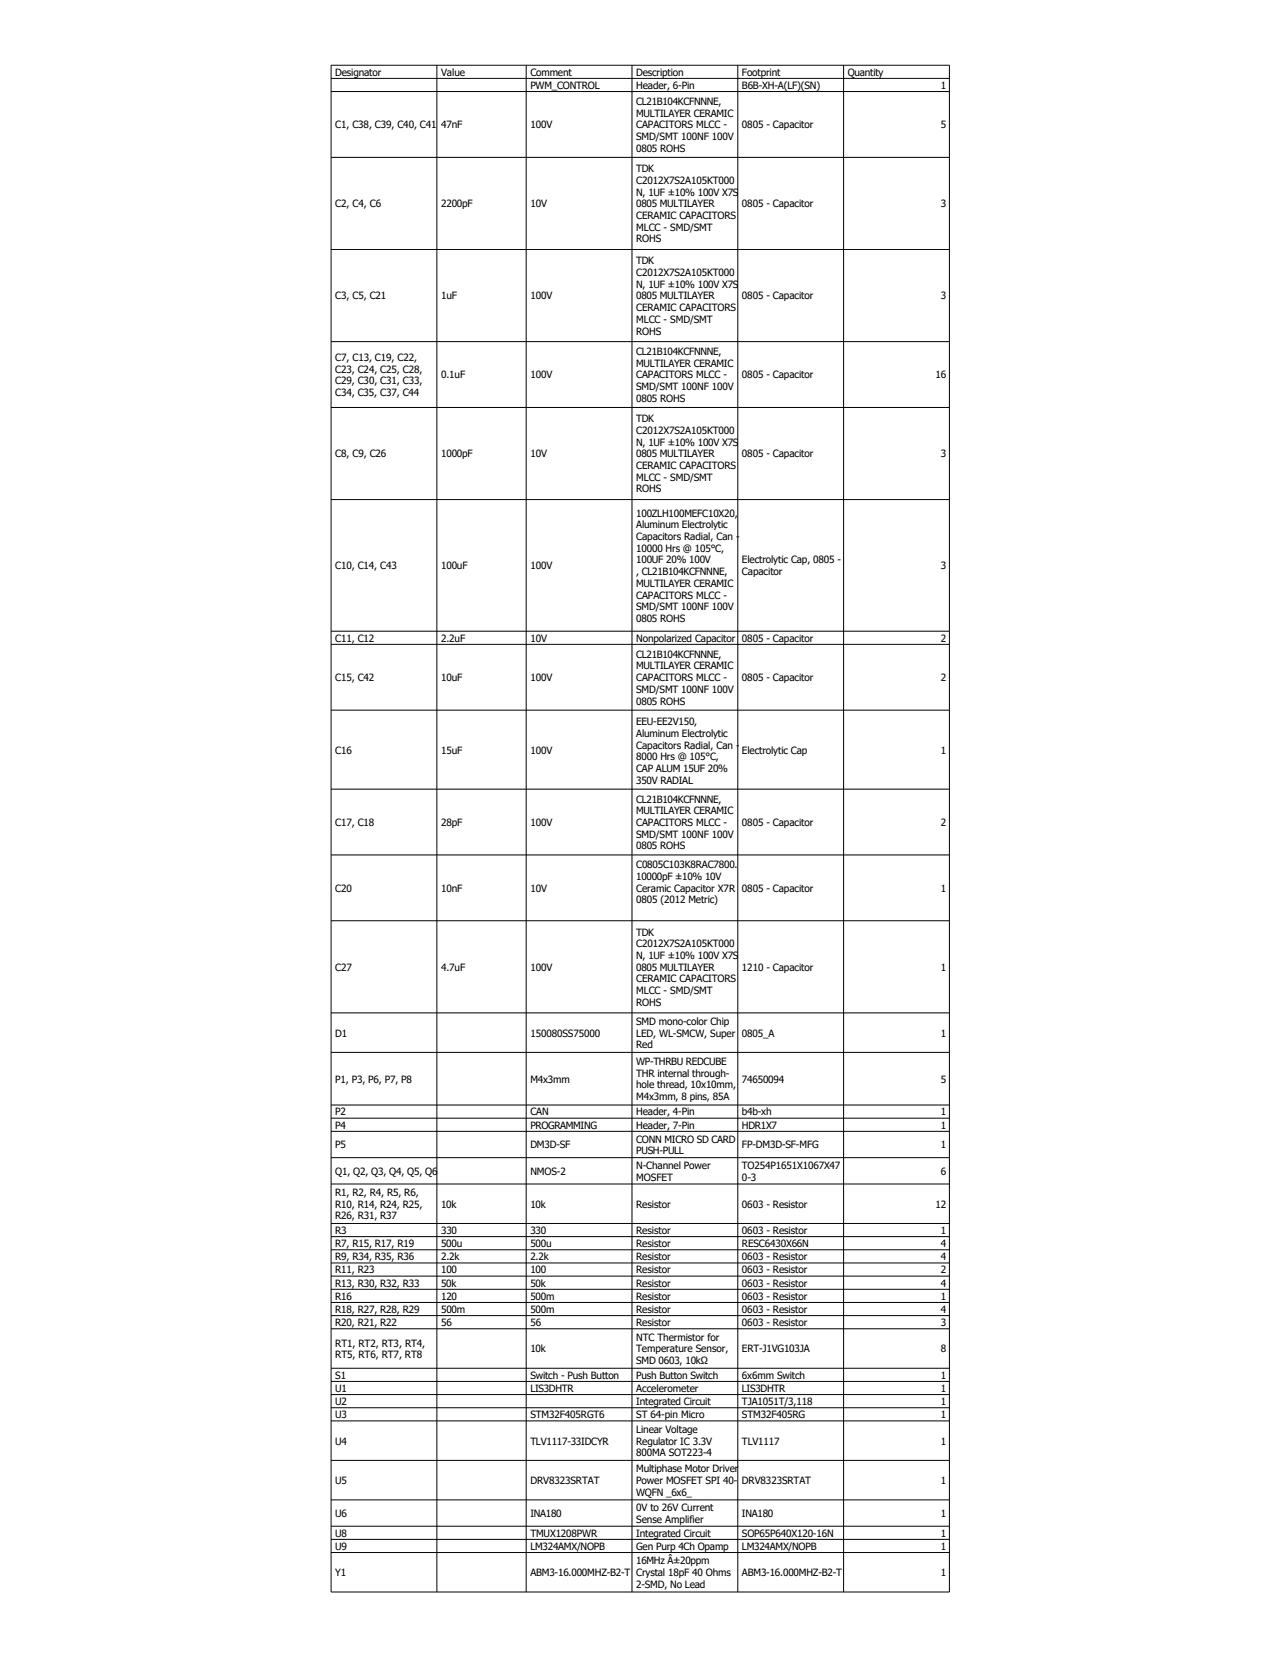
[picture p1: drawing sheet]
<svg xmlns="http://www.w3.org/2000/svg" width="216mm" height="279mm" viewBox="0 0 216 279" stroke-linecap="round" stroke-linejoin="round" font-family="sans-serif">
<defs><g id="words">
<g font-size="1.7">
<text x="56.5" y="12.8">Designator</text>
<text x="74.3" y="12.8">Value</text>
<text x="89.4" y="12.8">Comment</text>
<text x="89.4" y="15">PWM_CONTROL</text>
<text x="107.2" y="12.8">Description</text>
<text x="107.2" y="15">Header, 6-Pin</text>
<text x="107.2" y="17.7">CL21B104KCFNNNE,</text>
<text x="125.1" y="12.8">Footprint</text>
<text x="125.1" y="15">B6B-XH-A(LF)(SN)</text>
<text x="142.9" y="12.8">Quantity</text>
<text x="158.6" y="15">1</text>
<text x="56.5" y="21.6">C1, C38, C39, C40, C41</text>
<text x="74.3" y="21.6">47nF</text>
<text x="89.4" y="21.6">100V</text>
<text x="107.2" y="19.7">MULTILAYER CERAMIC</text>
<text x="107.2" y="21.6">CAPACITORS MLCC -</text>
<text x="107.2" y="23.6">SMD/SMT 100NF 100V</text>
<text x="125.1" y="21.6">0805 - Capacitor</text>
<text x="158.6" y="21.6">5</text>
<text x="107.2" y="25.6">0805 ROHS</text>
<text x="107.2" y="29">TDK</text>
<text x="56.5" y="35">C2, C4, C6</text>
<text x="74.3" y="35">2200pF</text>
<text x="89.4" y="35">10V</text>
<text x="107.2" y="31">C2012X7S2A105KT000</text>
<text x="107.2" y="33">N, 1UF ±10% 100V X7S</text>
<text x="107.2" y="35">0805 MULTILAYER</text>
<text x="125.1" y="35">0805 - Capacitor</text>
<text x="158.6" y="35">3</text>
<text x="107.2" y="36.9">CERAMIC CAPACITORS</text>
<text x="107.2" y="38.9">MLCC - SMD/SMT</text>
<text x="107.2" y="40.9">ROHS</text>
<text x="107.2" y="44.6">TDK</text>
<text x="107.2" y="46.5">C2012X7S2A105KT000</text>
<text x="56.5" y="50.5">C3, C5, C21</text>
<text x="74.3" y="50.5">1uF</text>
<text x="89.4" y="50.5">100V</text>
<text x="107.2" y="48.5">N, 1UF ±10% 100V X7S</text>
<text x="107.2" y="50.5">0805 MULTILAYER</text>
<text x="107.2" y="52.5">CERAMIC CAPACITORS</text>
<text x="125.1" y="50.5">0805 - Capacitor</text>
<text x="158.6" y="50.5">3</text>
<text x="107.2" y="54.4">MLCC - SMD/SMT</text>
<text x="107.2" y="56.4">ROHS</text>
<text x="107.2" y="59.9">CL21B104KCFNNNE,</text>
<text x="56.5" y="60.8">C7, C13, C19, C22,</text>
<text x="56.5" y="62.8">C23, C24, C25, C28,</text>
<text x="56.5" y="64.8">C29, C30, C31, C33,</text>
<text x="74.3" y="63.8">0.1uF</text>
<text x="89.4" y="63.8">100V</text>
<text x="107.2" y="61.8">MULTILAYER CERAMIC</text>
<text x="107.2" y="63.8">CAPACITORS MLCC -</text>
<text x="107.2" y="65.8">SMD/SMT 100NF 100V</text>
<text x="125.1" y="63.8">0805 - Capacitor</text>
<text x="157.7" y="63.8">16</text>
<text x="56.5" y="66.8">C34, C35, C37, C44</text>
<text x="107.2" y="67.8">0805 ROHS</text>
<text x="107.2" y="71.2">TDK</text>
<text x="56.5" y="77.1">C8, C9, C26</text>
<text x="74.3" y="77.1">1000pF</text>
<text x="89.4" y="77.1">10V</text>
<text x="107.2" y="73.2">C2012X7S2A105KT000</text>
<text x="107.2" y="75.1">N, 1UF ±10% 100V X7S</text>
<text x="107.2" y="77.1">0805 MULTILAYER</text>
<text x="125.1" y="77.1">0805 - Capacitor</text>
<text x="158.6" y="77.1">3</text>
<text x="107.2" y="79.1">CERAMIC CAPACITORS</text>
<text x="107.2" y="81.1">MLCC - SMD/SMT</text>
<text x="107.2" y="83">ROHS</text>
<text x="107.2" y="87.1">100ZLH100MEFC10X20,</text>
<text x="107.2" y="89.1">Aluminum Electrolytic</text>
<text x="56.5" y="96">C10, C14, C43</text>
<text x="74.3" y="96">100uF</text>
<text x="89.4" y="96">100V</text>
<text x="107.2" y="91.1">Capacitors Radial, Can -</text>
<text x="107.2" y="93">10000 Hrs @ 105°C,</text>
<text x="107.2" y="95">100UF 20% 100V</text>
<text x="125.1" y="95">Electrolytic Cap, 0805 -</text>
<text x="158.6" y="96">3</text>
<text x="107.2" y="97">, CL21B104KCFNNNE,</text>
<text x="107.2" y="98.9">MULTILAYER CERAMIC</text>
<text x="107.2" y="100.9">CAPACITORS MLCC -</text>
<text x="125.1" y="97">Capacitor</text>
<text x="107.2" y="102.9">SMD/SMT 100NF 100V</text>
<text x="107.2" y="104.9">0805 ROHS</text>
<text x="56.5" y="108.2">C11, C12</text>
<text x="74.3" y="108.2">2.2uF</text>
<text x="89.4" y="108.2">10V</text>
<text x="107.2" y="108.2">Nonpolarized Capacitor</text>
<text x="107.2" y="110.9">CL21B104KCFNNNE,</text>
<text x="107.2" y="112.9">MULTILAYER CERAMIC</text>
<text x="125.1" y="108.2">0805 - Capacitor</text>
<text x="158.6" y="108.2">2</text>
<text x="56.5" y="114.9">C15, C42</text>
<text x="74.3" y="114.9">10uF</text>
<text x="89.4" y="114.9">100V</text>
<text x="107.2" y="114.9">CAPACITORS MLCC -</text>
<text x="107.2" y="116.8">SMD/SMT 100NF 100V</text>
<text x="107.2" y="118.8">0805 ROHS</text>
<text x="125.1" y="114.9">0805 - Capacitor</text>
<text x="158.6" y="114.9">2</text>
<text x="107.2" y="122.3">EEU-EE2V150,</text>
<text x="107.2" y="124.3">Aluminum Electrolytic</text>
<text x="56.5" y="127.1">C16</text>
<text x="74.3" y="127.1">15uF</text>
<text x="89.4" y="127.1">100V</text>
<text x="107.2" y="126.2">Capacitors Radial, Can -</text>
<text x="107.2" y="128.2">8000 Hrs @ 105°C,</text>
<text x="107.2" y="130.2">CAP ALUM 15UF 20%</text>
<text x="125.1" y="127.1">Electrolytic Cap</text>
<text x="158.6" y="127.1">1</text>
<text x="107.2" y="132.2">350V RADIAL</text>
<text x="107.2" y="135.3">CL21B104KCFNNNE,</text>
<text x="107.2" y="137.3">MULTILAYER CERAMIC</text>
<text x="56.5" y="139.3">C17, C18</text>
<text x="74.3" y="139.3">28pF</text>
<text x="89.4" y="139.3">100V</text>
<text x="107.2" y="139.3">CAPACITORS MLCC -</text>
<text x="107.2" y="141.2">SMD/SMT 100NF 100V</text>
<text x="107.2" y="143.2">0805 ROHS</text>
<text x="125.1" y="139.3">0805 - Capacitor</text>
<text x="158.6" y="139.3">2</text>
<text x="107.2" y="146.4">C0805C103K8RAC7800.</text>
<text x="107.2" y="148.4">10000pF ±10% 10V</text>
<text x="56.5" y="150.4">C20</text>
<text x="74.3" y="150.4">10nF</text>
<text x="89.4" y="150.4">10V</text>
<text x="107.2" y="150.4">Ceramic Capacitor X7R</text>
<text x="107.2" y="152.3">0805 (2012 Metric)</text>
<text x="125.1" y="150.4">0805 - Capacitor</text>
<text x="158.6" y="150.4">1</text>
<text x="107.2" y="157.8">TDK</text>
<text x="107.2" y="159.7">C2012X7S2A105KT000</text>
<text x="107.2" y="161.7">N, 1UF ±10% 100V X7S</text>
<text x="56.5" y="163.7">C27</text>
<text x="74.3" y="163.7">4.7uF</text>
<text x="89.4" y="163.7">100V</text>
<text x="107.2" y="163.7">0805 MULTILAYER</text>
<text x="107.2" y="165.6">CERAMIC CAPACITORS</text>
<text x="107.2" y="167.6">MLCC - SMD/SMT</text>
<text x="125.1" y="163.7">1210 - Capacitor</text>
<text x="158.6" y="163.7">1</text>
<text x="107.2" y="169.6">ROHS</text>
<text x="107.2" y="172.8">SMD mono-color Chip</text>
<text x="56.5" y="174.8">D1</text>
<text x="89.4" y="174.8">150080SS75000</text>
<text x="107.2" y="174.8">LED, WL-SMCW, Super</text>
<text x="107.2" y="176.7">Red</text>
<text x="107.2" y="179.6">WP-THRBU REDCUBE</text>
<text x="125.1" y="174.8">0805_A</text>
<text x="158.6" y="174.8">1</text>
<text x="56.5" y="182.5">P1, P3, P6, P7, P8</text>
<text x="89.4" y="182.5">M4x3mm</text>
<text x="107.2" y="181.6">THR internal through-</text>
<text x="107.2" y="183.5">hole thread, 10x10mm,</text>
<text x="107.2" y="185.5">M4x3mm, 8 pins, 85A</text>
<text x="125.1" y="182.5">74650094</text>
<text x="158.6" y="182.5">5</text>
<text x="56.5" y="188.1">P2</text>
<text x="56.5" y="190.3">P4</text>
<text x="89.4" y="188.1">CAN</text>
<text x="89.4" y="190.3">PROGRAMMING</text>
<text x="107.2" y="188.1">Header, 4-Pin</text>
<text x="107.2" y="190.3">Header, 7-Pin</text>
<text x="125.1" y="188.1">b4b-xh</text>
<text x="125.1" y="190.3">HDR1X7</text>
<text x="158.6" y="188.1">1</text>
<text x="158.6" y="190.3">1</text>
<text x="56.5" y="193.6">P5</text>
<text x="89.4" y="193.6">DM3D-SF</text>
<text x="107.2" y="192.7">CONN MICRO SD CARD</text>
<text x="107.2" y="194.6">PUSH-PULL</text>
<text x="107.2" y="197.1">N-Channel Power</text>
<text x="125.1" y="193.6">FP-DM3D-SF-MFG</text>
<text x="125.1" y="197.1">TO254P1651X1067X47</text>
<text x="158.6" y="193.6">1</text>
<text x="56.5" y="198.1">Q1, Q2, Q3, Q4, Q5, Q6</text>
<text x="56.5" y="201.7">R1, R2, R4, R5, R6,</text>
<text x="56.5" y="203.6">R10, R14, R24, R25,</text>
<text x="74.3" y="203.6">10k</text>
<text x="89.4" y="198.1">NMOS-2</text>
<text x="89.4" y="203.6">10k</text>
<text x="107.2" y="199.1">MOSFET</text>
<text x="107.2" y="203.6">Resistor</text>
<text x="125.1" y="199.1">0-3</text>
<text x="125.1" y="203.6">0603 - Resistor</text>
<text x="157.7" y="203.6">12</text>
<text x="158.6" y="198.1">6</text>
<text x="56.5" y="205.6">R26, R31, R37</text>
<text x="56.5" y="208.1">R3</text>
<text x="74.3" y="208.1">330</text>
<text x="89.4" y="208.1">330</text>
<text x="107.2" y="208.1">Resistor</text>
<text x="125.1" y="208.1">0603 - Resistor</text>
<text x="158.6" y="208.1">1</text>
<text x="56.5" y="210.3">R7, R15, R17, R19</text>
<text x="56.5" y="212.5">R9, R34, R35, R36</text>
<text x="56.5" y="214.7">R11, R23</text>
<text x="74.3" y="210.3">500u</text>
<text x="74.3" y="212.5">2.2k</text>
<text x="74.3" y="214.7">100</text>
<text x="89.4" y="210.3">500u</text>
<text x="89.4" y="212.5">2.2k</text>
<text x="89.4" y="214.7">100</text>
<text x="107.2" y="210.3">Resistor</text>
<text x="107.2" y="212.5">Resistor</text>
<text x="107.2" y="214.7">Resistor</text>
<text x="125.1" y="210.3">RESC6430X66N</text>
<text x="125.1" y="212.5">0603 - Resistor</text>
<text x="125.1" y="214.7">0603 - Resistor</text>
<text x="158.6" y="210.3">4</text>
<text x="158.6" y="212.5">4</text>
<text x="158.6" y="214.7">2</text>
<text x="56.5" y="216.9">R13, R30, R32, R33</text>
<text x="56.5" y="219.2">R16</text>
<text x="56.5" y="221.4">R18, R27, R28, R29</text>
<text x="74.3" y="216.9">50k</text>
<text x="74.3" y="219.2">120</text>
<text x="74.3" y="221.4">500m</text>
<text x="89.4" y="216.9">50k</text>
<text x="89.4" y="219.2">500m</text>
<text x="89.4" y="221.4">500m</text>
<text x="107.2" y="216.9">Resistor</text>
<text x="107.2" y="219.2">Resistor</text>
<text x="107.2" y="221.4">Resistor</text>
<text x="125.1" y="216.9">0603 - Resistor</text>
<text x="125.1" y="219.2">0603 - Resistor</text>
<text x="125.1" y="221.4">0603 - Resistor</text>
<text x="158.6" y="216.9">4</text>
<text x="158.6" y="219.2">1</text>
<text x="158.6" y="221.4">4</text>
<text x="56.5" y="223.6">R20, R21, R22</text>
<text x="56.5" y="227.1">RT1, RT2, RT3, RT4,</text>
<text x="74.3" y="223.6">56</text>
<text x="89.4" y="223.6">56</text>
<text x="107.2" y="223.6">Resistor</text>
<text x="107.2" y="226.1">NTC Thermistor for</text>
<text x="125.1" y="223.6">0603 - Resistor</text>
<text x="158.6" y="223.6">3</text>
<text x="56.5" y="229">RT5, RT6, RT7, RT8</text>
<text x="56.5" y="232.5">S1</text>
<text x="89.4" y="228">10k</text>
<text x="89.4" y="232.5">Switch - Push Button</text>
<text x="107.2" y="228">Temperature Sensor,</text>
<text x="107.2" y="230">SMD 0603, 10kΩ</text>
<text x="107.2" y="232.5">Push Button Switch</text>
<text x="125.1" y="228">ERT-J1VG103JA</text>
<text x="125.1" y="232.5">6x6mm Switch</text>
<text x="158.6" y="228">8</text>
<text x="158.6" y="232.5">1</text>
<text x="56.5" y="234.7">U1</text>
<text x="56.5" y="236.9">U2</text>
<text x="56.5" y="239.1">U3</text>
<text x="89.4" y="234.7">LIS3DHTR</text>
<text x="89.4" y="239.1">STM32F405RGT6</text>
<text x="107.2" y="234.7">Accelerometer</text>
<text x="107.2" y="236.9">Integrated Circuit</text>
<text x="107.2" y="239.1">ST 64-pin Micro</text>
<text x="125.1" y="234.7">LIS3DHTR</text>
<text x="125.1" y="236.9">TJA1051T/3,118</text>
<text x="125.1" y="239.1">STM32F405RG</text>
<text x="158.6" y="234.7">1</text>
<text x="158.6" y="236.9">1</text>
<text x="158.6" y="239.1">1</text>
<text x="56.5" y="243.6">U4</text>
<text x="89.4" y="243.6">TLV1117-33IDCYR</text>
<text x="107.2" y="241.6">Linear Voltage</text>
<text x="107.2" y="243.6">Regulator IC 3.3V</text>
<text x="107.2" y="245.5">800MA SOT223-4</text>
<text x="125.1" y="243.6">TLV1117</text>
<text x="158.6" y="243.6">1</text>
<text x="56.5" y="250.2">U5</text>
<text x="89.4" y="250.2">DRV8323SRTAT</text>
<text x="107.2" y="248.3">Multiphase Motor Driver</text>
<text x="107.2" y="250.2">Power MOSFET SPI 40-</text>
<text x="125.1" y="250.2">DRV8323SRTAT</text>
<text x="158.6" y="250.2">1</text>
<text x="56.5" y="255.8">U6</text>
<text x="89.4" y="255.8">INA180</text>
<text x="107.2" y="252.2">WQFN _6x6_</text>
<text x="107.2" y="254.8">0V to 26V Current</text>
<text x="107.2" y="256.8">Sense Amplifier</text>
<text x="125.1" y="255.8">INA180</text>
<text x="158.6" y="255.8">1</text>
<text x="56.5" y="259.1">U8</text>
<text x="56.5" y="261.3">U9</text>
<text x="89.4" y="259.1">TMUX1208PWR</text>
<text x="89.4" y="261.3">LM324AMX/NOPB</text>
<text x="107.2" y="259.1">Integrated Circuit</text>
<text x="107.2" y="261.3">Gen Purp 4Ch Opamp</text>
<text x="107.2" y="263.8">16MHz Â±20ppm</text>
<text x="125.1" y="259.1">SOP65P640X120-16N</text>
<text x="125.1" y="261.3">LM324AMX/NOPB</text>
<text x="158.6" y="259.1">1</text>
<text x="158.6" y="261.3">1</text>
<text x="56.5" y="265.8">Y1</text>
<text x="89.4" y="265.8">ABM3-16.000MHZ-B2-T</text>
<text x="107.2" y="265.8">Crystal 18pF 40 Ohms</text>
<text x="107.2" y="267.7">2-SMD, No Lead</text>
<text x="125.1" y="265.8">ABM3-16.000MHZ-B2-T</text>
<text x="158.6" y="265.8">1</text>
</g>
</g></defs>
<g fill="none" stroke="#000" stroke-width=".17">
<path d="M55.8 11h104.2v257.4h-104.2zM55.8 13.2h104.2M55.8 15.4h104.2M73.6 11v257.4M88.7 11v257.4M106.5 11v257.4M124.3 11v257.4M142.2 11v257.4M55.8 26.5h104.2M55.8 42.1h104.2M55.8 57.6h104.2M55.8 68.7h104.2"/>
<path d="M55.8 84.2h104.2M55.8 106.4h104.2M55.8 108.7h104.2M55.8 119.7h104.2M55.8 133.1h104.2M55.8 144.2h104.2M55.8 155.3h104.2M55.8 170.8h104.2M55.8 177.4h104.2M55.8 186.3h104.2M55.8 188.5h104.2M55.8 190.8h104.2"/>
<path d="M55.8 195.2h104.2M55.8 199.6h104.2M55.8 206.3h104.2M55.8 208.5h104.2M55.8 210.7h104.2M55.8 213h104.2M55.8 215.2h104.2M55.8 217.4h104.2M55.8 219.6h104.2M55.8 221.8h104.2M55.8 224.1h104.2M55.8 230.7h104.2"/>
<path d="M55.8 232.9h104.2M55.8 235.2h104.2M55.8 237.4h104.2M55.8 239.6h104.2M55.8 246.2h104.2M55.8 252.9h104.2M55.8 257.3h104.2M55.8 259.6h104.2M55.8 261.8h104.2"/>
</g>
<use href="#words"/>
</svg>
